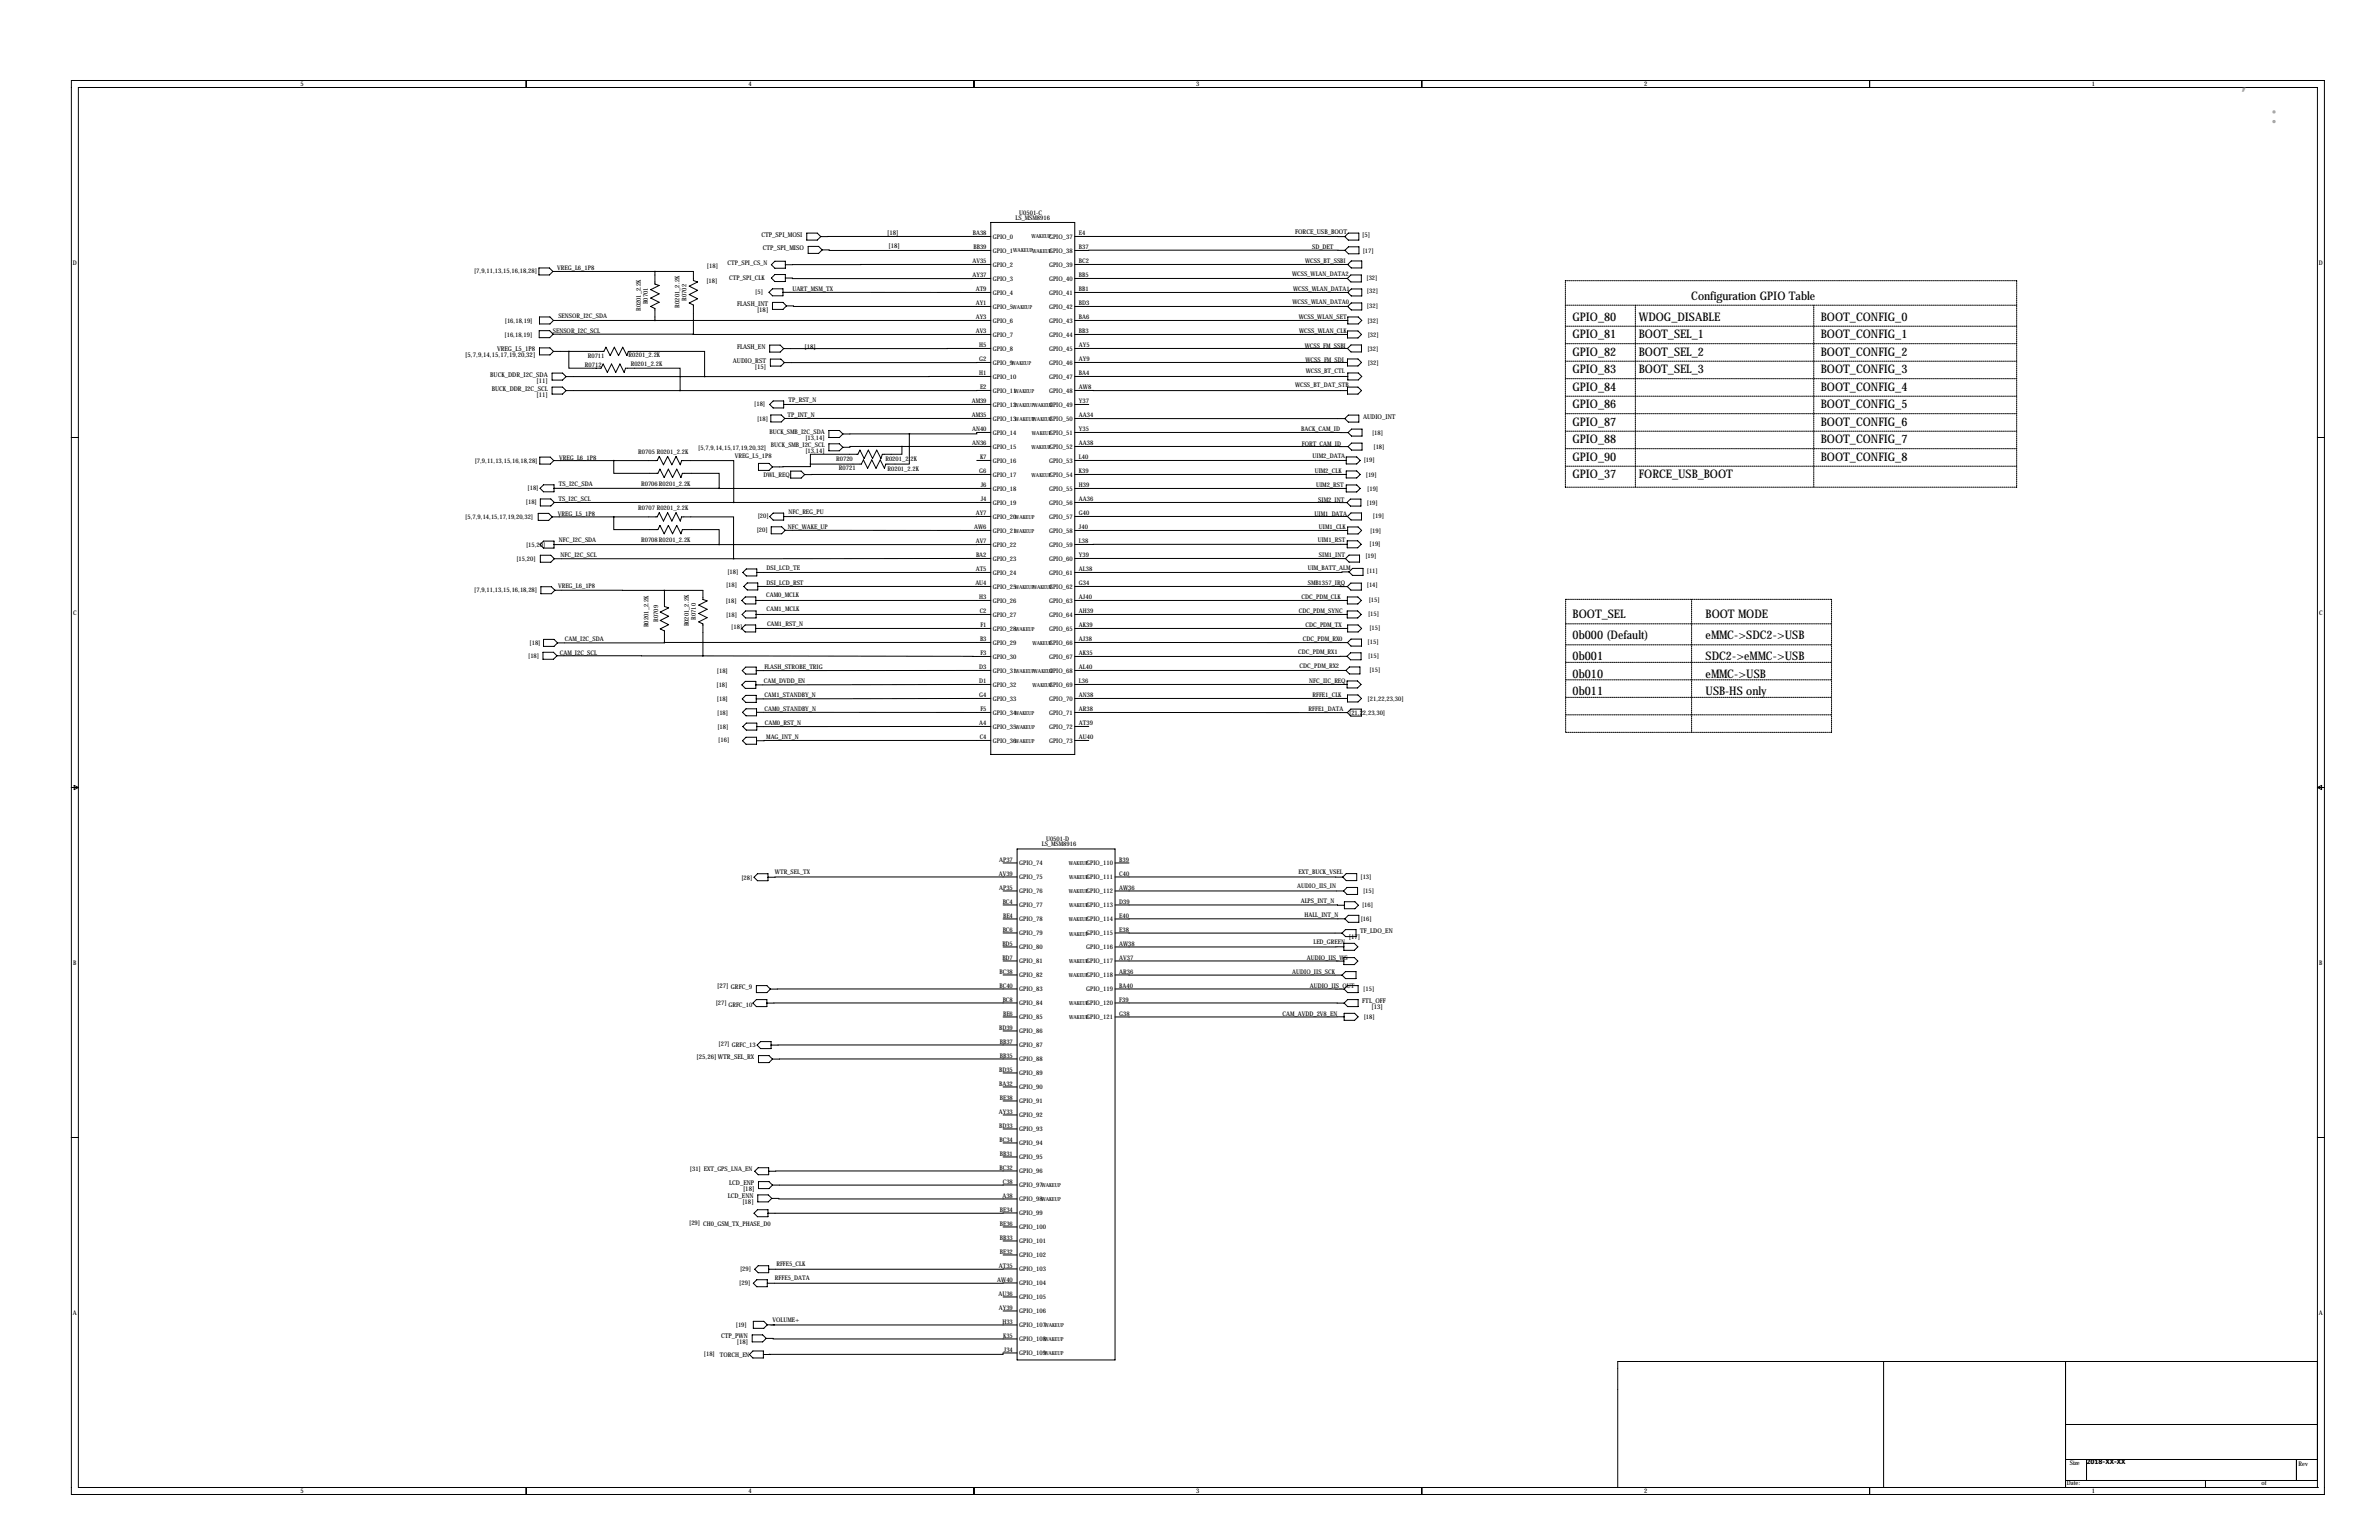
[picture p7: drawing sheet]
<svg xmlns="http://www.w3.org/2000/svg" width="864mm" height="559mm" viewBox="0 0 864 559" stroke-linecap="round" stroke-linejoin="round" font-family="sans-serif">
<defs><g id="words">
<g font-size="7.3" fill="#666">
<text x="813.4" y="32.7">，</text>
<text x="823.7" y="44.7">：</text>
</g>
<g font-size="4.3">
<text x="614" y="108.7">Configuration GPIO Table</text>
<text x="570.8" y="116.3">GPIO_80</text>
<text x="594.9" y="116.3">WDOG_DISABLE</text>
<text x="661" y="116.3">BOOT_CONFIG_0</text>
<text x="570.8" y="122.7">GPIO_81</text>
<text x="594.9" y="122.7">BOOT_SEL_1</text>
<text x="661" y="122.7">BOOT_CONFIG_1</text>
<text x="570.8" y="129">GPIO_82</text>
<text x="594.9" y="129">BOOT_SEL_2</text>
<text x="661" y="129">BOOT_CONFIG_2</text>
<text x="570.8" y="135.4">GPIO_83</text>
<text x="594.9" y="135.4">BOOT_SEL_3</text>
<text x="661" y="135.4">BOOT_CONFIG_3</text>
<text x="570.8" y="141.7">GPIO_84</text>
<text x="661" y="141.7">BOOT_CONFIG_4</text>
<text x="570.8" y="148.1">GPIO_86</text>
<text x="661" y="148.1">BOOT_CONFIG_5</text>
<text x="570.8" y="154.4">GPIO_87</text>
<text x="661" y="154.4">BOOT_CONFIG_6</text>
<text x="570.8" y="160.8">GPIO_88</text>
<text x="661" y="160.8">BOOT_CONFIG_7</text>
<text x="570.8" y="167.1">GPIO_90</text>
<text x="661" y="167.1">BOOT_CONFIG_8</text>
<text x="570.8" y="173.5">GPIO_37</text>
<text x="594.9" y="173.5">FORCE_USB_BOOT</text>
<text x="570.9" y="224.3">BOOT_SEL</text>
<text x="619.2" y="224.3">BOOT MODE</text>
<text x="570.9" y="232">0b000 (Default)</text>
<text x="619.2" y="232">eMMC-&gt;SDC2-&gt;USB</text>
<text x="570.9" y="239.6">0b001</text>
<text x="619.2" y="239.6">SDC2-&gt;eMMC-&gt;USB</text>
<text x="570.9" y="245.9">0b010</text>
<text x="619.2" y="245.9">eMMC-&gt;USB</text>
<text x="570.9" y="252.3">0b011</text>
<text x="619.2" y="252.3">USB-HS only</text>
</g>
<g font-size="2.4">
<text x="276.4" y="85.9">CTP_SPI_MOSI</text>
<text x="322.1" y="85.2">[18]</text>
<text x="470.2" y="84.8">FORCE_USB_BOOT</text>
<text x="494.5" y="86">[5]</text>
<text x="276.9" y="90.7">CTP_SPI_MISO</text>
<text x="322.6" y="90.1">[18]</text>
<text x="267.6" y="111">FLASH_INT</text>
<text x="274.8" y="113.2">[18]</text>
<text x="168.9" y="129.7">[5,7,9,14,15,17,19,20,32]</text>
<text x="180.5" y="127.5">VREG_L5_1P8</text>
<text x="266" y="131.6">AUDIO_RST</text>
<text x="267.6" y="126.5">FLASH_EN</text>
<text x="292.1" y="126.6">[18]</text>
<text x="178" y="136.7">BUCK_DDR_I2C_SDA</text>
<text x="274.1" y="133.7">[15]</text>
<text x="178.5" y="141.7">BUCK_DDR_I2C_SCL</text>
<text x="194.8" y="138.8">[11]</text>
<text x="194.8" y="143.9">[11]</text>
<text x="494.8" y="151.9">AUDIO_INT</text>
<text x="489.7" y="340.8">[17]</text>
<text x="493.8" y="338.6">TF_LDO_EN</text>
<text x="260.3" y="358.5">[27] GRFC_9</text>
<text x="494.5" y="364">FTL_OFF</text>
<text x="497.9" y="366">[13]</text>
<text x="252.9" y="384.2">[25,26] WTR_SEL_RX</text>
<text x="264.7" y="430">LCD_ENP</text>
<text x="264.2" y="434.8">LCD_ENN</text>
<text x="269.5" y="437">[18]</text>
<text x="269.7" y="432.2">[18]</text>
<text x="261.7" y="485.6">CTP_PWN</text>
<text x="267.4" y="487.8">[18]</text>
</g>
<g font-size="2.3">
<text x="109.1" y="31.3">5</text>
<text x="271.7" y="31.3">4</text>
<text x="434.3" y="31.3">3</text>
<text x="596.8" y="31.3">2</text>
<text x="759.4" y="31.3">1</text>
<text x="370" y="77.9">U0501-C</text>
<text x="368.6" y="79.8">LS_MSM8916</text>
<text x="353.1" y="85.3">BA38</text>
<text x="360.4" y="86.6">GPIO_0</text>
<text x="380.8" y="86.6">GPIO_37</text>
<text x="391.7" y="85.3">E4</text>
<text x="353" y="95.5">AV35</text>
<text x="353.4" y="90.4">BB39</text>
<text x="360.4" y="91.7">GPIO_1</text>
<text x="380.8" y="91.7">GPIO_38</text>
<text x="391.7" y="90.4">B37</text>
<text x="391.7" y="95.5">BC2</text>
<text x="473.8" y="95.5">WCSS_BT_SSBI</text>
<text x="476.3" y="90.3">SD_DET</text>
<text x="494.7" y="91.7">[17]</text>
<text x="26.5" y="96.1">D</text>
<text x="172.1" y="99.2">[7,9,11,13,15,16,18,28]</text>
<text x="202.3" y="98.1">VREG_L6_1P8</text>
<text x="256.6" y="97.2">[18]</text>
<text x="264.1" y="96.3">CTP_SPI_CS_N</text>
<text x="264.7" y="101.6">CTP_SPI_CLK</text>
<text x="353" y="100.5">AY37</text>
<text x="360.4" y="101.8">GPIO_3</text>
<text x="360.4" y="96.8">GPIO_2</text>
<text x="380.8" y="96.8">GPIO_39</text>
<text x="380.8" y="101.8">GPIO_40</text>
<text x="391.7" y="100.5">BB5</text>
<text x="469" y="100.3">WCSS_WLAN_DATA2</text>
<text x="496.1" y="101.6">[32]</text>
<text x="841.8" y="96.1">D</text>
<text x="256.4" y="102.8">[18]</text>
<text x="274.2" y="106.8">[5]</text>
<text x="287.6" y="105.4">UART_MSM_TX</text>
<text x="354.2" y="105.6">AT9</text>
<text x="360.4" y="106.9">GPIO_4</text>
<text x="380.8" y="106.9">GPIO_41</text>
<text x="391.7" y="105.6">BB1</text>
<text x="469.4" y="105.6">WCSS_WLAN_DATA1</text>
<text x="496.2" y="106.5">[32]</text>
<text x="232.7" y="112.9" transform="rotate(-90 232.7 112.9)">R0201_2.2K</text>
<text x="235.2" y="110.4" transform="rotate(-90 235.2 110.4)">R0701</text>
<text x="246.6" y="111.6" transform="rotate(-90 246.6 111.6)">R0201_2.2K</text>
<text x="249.2" y="109.2" transform="rotate(-90 249.2 109.2)">R0702</text>
<text x="354.2" y="110.7">AY1</text>
<text x="360.4" y="112">GPIO_5</text>
<text x="380.8" y="112">GPIO_42</text>
<text x="391.7" y="110.7">BD3</text>
<text x="469.2" y="110.4">WCSS_WLAN_DATA0</text>
<text x="496.2" y="111.8">[32]</text>
<text x="183.3" y="117.1">[16,18,19]</text>
<text x="202.7" y="115.5">SENSOR_I2C_SDA</text>
<text x="354.2" y="115.8">AY3</text>
<text x="360.4" y="117.1">GPIO_6</text>
<text x="380.8" y="117.1">GPIO_43</text>
<text x="391.7" y="115.8">BA6</text>
<text x="471.5" y="115.8">WCSS_WLAN_SET</text>
<text x="496.4" y="117.1">[32]</text>
<text x="183.2" y="122.1">[16,18,19]</text>
<text x="200.7" y="121">SENSOR_I2C_SCL</text>
<text x="354.2" y="120.9">AV3</text>
<text x="355.5" y="125.9">H5</text>
<text x="360.4" y="122.2">GPIO_7</text>
<text x="380.8" y="122.2">GPIO_44</text>
<text x="391.7" y="120.9">BB3</text>
<text x="391.7" y="125.9">AY5</text>
<text x="471.6" y="120.9">WCSS_WLAN_CLK</text>
<text x="496.5" y="122.2">[32]</text>
<text x="213.4" y="130">R0711</text>
<text x="228.2" y="129.5">R0201_2.2K</text>
<text x="355.5" y="131">G2</text>
<text x="360.4" y="127.2">GPIO_8</text>
<text x="380.8" y="127.2">GPIO_45</text>
<text x="391.7" y="131">AY9</text>
<text x="473.7" y="126.2">WCSS_FM_SSBI</text>
<text x="473.9" y="131.5">WCSS_FM_SDI</text>
<text x="496.4" y="127.5">[32]</text>
<text x="212.4" y="133.1">R0712</text>
<text x="229" y="132.8">R0201_2.2K</text>
<text x="355.5" y="136.1">H1</text>
<text x="360.4" y="132.3">GPIO_9</text>
<text x="360.4" y="137.4">GPIO_10</text>
<text x="380.8" y="132.3">GPIO_46</text>
<text x="380.8" y="137.4">GPIO_47</text>
<text x="391.7" y="136.1">BA4</text>
<text x="474" y="135.3">WCSS_BT_CTL</text>
<text x="496.5" y="132.4">[32]</text>
<text x="355.8" y="141.2">E2</text>
<text x="360.4" y="142.5">GPIO_11</text>
<text x="380.8" y="142.5">GPIO_48</text>
<text x="391.7" y="141.2">AW8</text>
<text x="470.1" y="140.5">WCSS_BT_DAT_STB</text>
<text x="273.8" y="147.3">[18]</text>
<text x="286.3" y="145.7">TP_RST_N</text>
<text x="352.7" y="146.3">AM39</text>
<text x="360.4" y="147.6">GPIO_12</text>
<text x="380.8" y="147.6">GPIO_49</text>
<text x="391.7" y="146.3">Y37</text>
<text x="274.8" y="152.7">[18]</text>
<text x="285.9" y="151.4">TP_INT_N</text>
<text x="352.7" y="151.3">AM35</text>
<text x="360.4" y="152.6">GPIO_13</text>
<text x="380.8" y="152.6">GPIO_50</text>
<text x="391.7" y="151.3">AA34</text>
<text x="279.3" y="157.5">BUCK_SMB_I2C_SDA</text>
<text x="292.4" y="159.6">[13,14]</text>
<text x="352.9" y="156.4">AN40</text>
<text x="352.9" y="161.5">AN36</text>
<text x="360.4" y="157.7">GPIO_14</text>
<text x="380.8" y="157.7">GPIO_51</text>
<text x="391.7" y="156.4">Y35</text>
<text x="391.7" y="161.5">AA38</text>
<text x="472.3" y="156.5">BACK_CAM_ID</text>
<text x="472.6" y="161.8">FORT_CAM_ID</text>
<text x="498.1" y="157.8">[18]</text>
<text x="203" y="166.9">VREG_L6_1P8</text>
<text x="231.7" y="164.6">R0705 R0201_2.2K</text>
<text x="253.5" y="163.4">[5,7,9,14,15,17,19,20,32]</text>
<text x="266.7" y="166.4">VREG_L5_1P8</text>
<text x="279.9" y="162.3">BUCK_SMB_I2C_SCL</text>
<text x="292.4" y="164.4">[13,14]</text>
<text x="303.5" y="167.1">R0720</text>
<text x="321.4" y="167.1">R0201_2.2K</text>
<text x="355.8" y="166.6">K7</text>
<text x="360.4" y="162.8">GPIO_15</text>
<text x="360.4" y="167.9">GPIO_16</text>
<text x="380.8" y="162.8">GPIO_52</text>
<text x="380.8" y="167.9">GPIO_53</text>
<text x="391.7" y="166.6">L40</text>
<text x="476.5" y="166.3">UIM2_DATA</text>
<text x="495" y="167.7">[19]</text>
<text x="498.6" y="162.9">[18]</text>
<text x="172.3" y="168">[7,9,11,13,15,16,18,28]</text>
<text x="277.1" y="173">DWL_REQ</text>
<text x="304.6" y="170.7">R0721</text>
<text x="322.2" y="170.9">R0201_2.2K</text>
<text x="355.5" y="171.7">G6</text>
<text x="360.4" y="173">GPIO_17</text>
<text x="380.8" y="173">GPIO_54</text>
<text x="391.7" y="171.7">K39</text>
<text x="477.3" y="171.7">UIM2_CLK</text>
<text x="495.8" y="173">[19]</text>
<text x="191.5" y="177.8">[18]</text>
<text x="202.9" y="176.2">TS_I2C_SDA</text>
<text x="232.7" y="176.4">R0706R0201_2.2K</text>
<text x="356" y="176.7">J6</text>
<text x="360.4" y="178">GPIO_18</text>
<text x="380.8" y="178">GPIO_55</text>
<text x="391.7" y="176.7">H39</text>
<text x="477.8" y="176.7">UIM2_RST</text>
<text x="496.3" y="178.1">[19]</text>
<text x="190.9" y="183">[18]</text>
<text x="202.7" y="181.7">TS_I2C_SCL</text>
<text x="231.7" y="185">R0707R0201_2.2K</text>
<text x="356" y="181.8">J4</text>
<text x="360.4" y="183.1">GPIO_19</text>
<text x="380.8" y="183.1">GPIO_56</text>
<text x="391.7" y="181.8">AA36</text>
<text x="478.5" y="182.1">SIM2_INT</text>
<text x="496.2" y="183.2">[19]</text>
<text x="168.9" y="188.4">[5,7,9,14,15,17,19,20,32]</text>
<text x="202.6" y="187.1">VREG_L5_1P8</text>
<text x="275.1" y="187.9">[20]</text>
<text x="286" y="191.8">NFC_WAKE_UP</text>
<text x="286.3" y="186.4">NFC_REG_PU</text>
<text x="353.7" y="192">AW6</text>
<text x="354.2" y="186.9">AY7</text>
<text x="360.4" y="188.2">GPIO_20</text>
<text x="380.8" y="188.2">GPIO_57</text>
<text x="391.7" y="186.9">G40</text>
<text x="391.7" y="192">J40</text>
<text x="477.2" y="187.1">UIM1_DATA</text>
<text x="478.8" y="192">UIM1_CLK</text>
<text x="498.4" y="188">[19]</text>
<text x="202.9" y="196.6">NFC_I2C_SDA</text>
<text x="232.7" y="196.8">R0708R0201_2.2K</text>
<text x="274.7" y="192.9">[20]</text>
<text x="354.2" y="197.1">AV7</text>
<text x="360.4" y="193.3">GPIO_21</text>
<text x="380.8" y="193.3">GPIO_58</text>
<text x="391.7" y="197.1">L38</text>
<text x="478.4" y="196.7">UIM1_RST</text>
<text x="497.3" y="193.3">[19]</text>
<text x="187.5" y="203.4">[15,20]</text>
<text x="191" y="198.6">[15,20]</text>
<text x="203.5" y="202.1">NFC_I2C_SCL</text>
<text x="354.3" y="202.1">BA2</text>
<text x="360.4" y="198.4">GPIO_22</text>
<text x="360.4" y="203.4">GPIO_23</text>
<text x="380.8" y="198.4">GPIO_59</text>
<text x="380.8" y="203.4">GPIO_60</text>
<text x="391.7" y="202.1">Y39</text>
<text x="478.8" y="202.2">SIM1_INT</text>
<text x="495.7" y="202.5">[19]</text>
<text x="497.2" y="198.1">[19]</text>
<text x="264.1" y="208.3">[18]</text>
<text x="278.3" y="207">DSI_LCD_TE</text>
<text x="354.2" y="207.2">AT5</text>
<text x="360.4" y="208.5">GPIO_24</text>
<text x="380.8" y="208.5">GPIO_61</text>
<text x="391.7" y="207.2">AL38</text>
<text x="474.7" y="207">UIM_BATT_ALM</text>
<text x="496.2" y="207.9">[11]</text>
<text x="172.2" y="215">[7,9,11,13,15,16,18,28]</text>
<text x="202.6" y="213.4">VREG_L6_1P8</text>
<text x="263.6" y="212.9">[18]</text>
<text x="278.3" y="212.3">DSI_LCD_RST</text>
<text x="354.1" y="212.3">AU4</text>
<text x="360.4" y="213.6">GPIO_25</text>
<text x="380.8" y="213.6">GPIO_62</text>
<text x="391.7" y="212.3">G34</text>
<text x="474.7" y="212.1">SMB1357_IRQ</text>
<text x="496.2" y="212.9">[14]</text>
<text x="263.4" y="218.7">[18]</text>
<text x="278.2" y="216.6">CAM0_MCLK</text>
<text x="278.3" y="221.7">CAM1_MCLK</text>
<text x="355.5" y="217.4">H3</text>
<text x="360.4" y="218.7">GPIO_26</text>
<text x="380.8" y="218.7">GPIO_63</text>
<text x="391.7" y="217.4">AJ40</text>
<text x="472.5" y="217.5">CDC_PDM_CLK</text>
<text x="496.9" y="218.6">[15]</text>
<text x="26.5" y="223.1">C</text>
<text x="235.4" y="227.6" transform="rotate(-90 235.4 227.6)">R0201_2.2K</text>
<text x="238.9" y="225.6" transform="rotate(-90 238.9 225.6)">R0709</text>
<text x="250.1" y="227.3" transform="rotate(-90 250.1 227.3)">R0201_2.2K</text>
<text x="252.6" y="224.9" transform="rotate(-90 252.6 224.9)">R0710</text>
<text x="263.6" y="223.8">[18]</text>
<text x="278.4" y="227.1">CAM1_RST_N</text>
<text x="355.6" y="222.5">C2</text>
<text x="355.9" y="227.5">F1</text>
<text x="360.4" y="223.8">GPIO_27</text>
<text x="380.8" y="223.8">GPIO_64</text>
<text x="391.7" y="222.5">AH39</text>
<text x="391.7" y="227.5">AK39</text>
<text x="471.5" y="222.5">CDC_PDM_SYNC</text>
<text x="473.9" y="227.5">CDC_PDM_TX</text>
<text x="496.6" y="223.7">[15]</text>
<text x="841.9" y="223.1">C</text>
<text x="205.1" y="232.7">CAM_I2C_SDA</text>
<text x="265.5" y="228.2">[18]</text>
<text x="355.8" y="232.6">B3</text>
<text x="360.4" y="228.8">GPIO_28</text>
<text x="360.4" y="233.9">GPIO_29</text>
<text x="380.8" y="228.8">GPIO_65</text>
<text x="380.8" y="233.9">GPIO_66</text>
<text x="391.7" y="232.6">AJ38</text>
<text x="473" y="232.8">CDC_PDM_RX0</text>
<text x="496.5" y="233.6">[15]</text>
<text x="497.1" y="228.7">[15]</text>
<text x="191.7" y="238.6">[18]</text>
<text x="192.2" y="234.1">[18]</text>
<text x="203.2" y="237.5">CAM_I2C_SCL</text>
<text x="355.9" y="237.7">F3</text>
<text x="360.4" y="239">GPIO_30</text>
<text x="380.8" y="239">GPIO_67</text>
<text x="391.7" y="237.7">AK35</text>
<text x="471.3" y="237.4">CDC_PDM_RX1</text>
<text x="496.6" y="238.8">[15]</text>
<text x="260.2" y="244.2">[18]</text>
<text x="277.5" y="242.7">FLASH_STROBE_TRIG</text>
<text x="355.5" y="242.8">D3</text>
<text x="360.4" y="244.1">GPIO_31</text>
<text x="380.8" y="244.1">GPIO_68</text>
<text x="391.7" y="242.8">AL40</text>
<text x="471.8" y="242.5">CDC_PDM_RX2</text>
<text x="497.1" y="244">[15]</text>
<text x="260.1" y="249.4">[18]</text>
<text x="277.3" y="247.9">CAM_DVDD_EN</text>
<text x="355.5" y="247.9">D1</text>
<text x="360.4" y="249.2">GPIO_32</text>
<text x="380.8" y="249.2">GPIO_69</text>
<text x="391.7" y="247.9">L36</text>
<text x="475.3" y="248">NFC_IIC_REQ</text>
<text x="260.2" y="254.5">[18]</text>
<text x="277.5" y="253">CAM1_STANDBY_N</text>
<text x="277.6" y="257.9">CAM0_STANDBY_N</text>
<text x="355.5" y="252.9">G4</text>
<text x="360.4" y="254.2">GPIO_33</text>
<text x="380.8" y="254.2">GPIO_70</text>
<text x="391.7" y="252.9">AN38</text>
<text x="475" y="258">RFFE1_DATA</text>
<text x="476.5" y="253">RFFE1_CLK</text>
<text x="496.5" y="254.3">[21,22,23,30]</text>
<text x="260.4" y="259.4">[18]</text>
<text x="277.7" y="263">CAM0_RST_N</text>
<text x="355.5" y="263.1">A4</text>
<text x="355.9" y="258">F5</text>
<text x="360.4" y="259.3">GPIO_34</text>
<text x="380.8" y="259.3">GPIO_71</text>
<text x="391.7" y="258">AR38</text>
<text x="391.7" y="263.1">AT39</text>
<text x="489.8" y="259.4">[21,22,23,30]</text>
<text x="260.5" y="264.6">[18]</text>
<text x="260.8" y="269.3">[16]</text>
<text x="278.2" y="268.3">MAG_INT_N</text>
<text x="355.6" y="268.2">C4</text>
<text x="360.4" y="269.5">GPIO_36</text>
<text x="360.4" y="264.4">GPIO_35</text>
<text x="380.8" y="264.4">GPIO_72</text>
<text x="380.8" y="269.5">GPIO_73</text>
<text x="391.7" y="268.2">AU40</text>
<text x="379.7" y="305.3">U0501-D</text>
<text x="378.2" y="307.1">LS_MSM8916</text>
<text x="281.3" y="317">WTR_SEL_TX</text>
<text x="362.6" y="317.7">AV39</text>
<text x="362.7" y="312.6">AP37</text>
<text x="370" y="313.9">GPIO_74</text>
<text x="394.3" y="313.9">GPIO_110</text>
<text x="406.3" y="317.7">C40</text>
<text x="406.3" y="312.6">B39</text>
<text x="471.4" y="317.2">EXT_BUCK_VSEL</text>
<text x="269.1" y="319.2">[28]</text>
<text x="362.7" y="322.8">AP35</text>
<text x="370" y="319">GPIO_75</text>
<text x="394.3" y="319">GPIO_111</text>
<text x="406.3" y="322.8">AW36</text>
<text x="470.9" y="322.2">AUDIO_IIS_IN</text>
<text x="493.9" y="319.1">[13]</text>
<text x="494.8" y="324">[15]</text>
<text x="364" y="327.9">BC4</text>
<text x="370" y="324.1">GPIO_76</text>
<text x="370" y="329.2">GPIO_77</text>
<text x="394.3" y="329.2">GPIO_113</text>
<text x="394.3" y="324.1">GPIO_112</text>
<text x="406.3" y="327.9">D39</text>
<text x="472.2" y="327.7">ALPS_INT_N</text>
<text x="494.4" y="329.1">[16]</text>
<text x="364.1" y="332.9">BE4</text>
<text x="370" y="334.3">GPIO_78</text>
<text x="394.3" y="334.3">GPIO_114</text>
<text x="406.3" y="332.9">E40</text>
<text x="473.5" y="332.7">HALL_INT_N</text>
<text x="494" y="334">[16]</text>
<text x="364" y="338">BC6</text>
<text x="370" y="339.3">GPIO_79</text>
<text x="394.3" y="339.3">GPIO_115</text>
<text x="406.3" y="338">E38</text>
<text x="363.9" y="343.1">BD5</text>
<text x="370" y="344.4">GPIO_80</text>
<text x="394.3" y="344.4">GPIO_116</text>
<text x="406.3" y="343.1">AW38</text>
<text x="476.8" y="342.7">LED_GREEN</text>
<text x="26.6" y="350.1">B</text>
<text x="362.8" y="353.3">BC38</text>
<text x="363.9" y="348.2">BD7</text>
<text x="370" y="349.5">GPIO_81</text>
<text x="394.3" y="349.5">GPIO_117</text>
<text x="406.3" y="353.3">AR36</text>
<text x="406.3" y="348.2">AV37</text>
<text x="469.1" y="353.3">AUDIO_IIS_SCK</text>
<text x="474.4" y="348.2">AUDIO_IIS_WS</text>
<text x="841.9" y="350.1">B</text>
<text x="362.8" y="358.3">BC40</text>
<text x="370" y="359.7">GPIO_83</text>
<text x="370" y="354.6">GPIO_82</text>
<text x="394.3" y="359.7">GPIO_119</text>
<text x="394.3" y="354.6">GPIO_118</text>
<text x="406.3" y="358.3">BA40</text>
<text x="475.5" y="358.4">AUDIO_IIS_OUT</text>
<text x="494.9" y="359.8">[15]</text>
<text x="259.8" y="364.8">[27] GRFC_10</text>
<text x="364" y="363.4">BC8</text>
<text x="370" y="364.7">GPIO_84</text>
<text x="394.3" y="364.7">GPIO_120</text>
<text x="406.3" y="363.4">F39</text>
<text x="364.1" y="368.5">BE6</text>
<text x="370" y="369.8">GPIO_85</text>
<text x="394.3" y="369.8">GPIO_121</text>
<text x="406.3" y="368.5">G38</text>
<text x="465.6" y="368.6">CAM_AVDD_2V8_EN</text>
<text x="495" y="369.7">[18]</text>
<text x="362.7" y="373.6">BD39</text>
<text x="370" y="374.9">GPIO_86</text>
<text x="260.9" y="379.6">[27] GRFC_13</text>
<text x="362.9" y="383.7">BB35</text>
<text x="362.9" y="378.7">BB37</text>
<text x="370" y="380">GPIO_87</text>
<text x="362.7" y="388.8">BD35</text>
<text x="370" y="385.1">GPIO_88</text>
<text x="362.7" y="393.9">BA32</text>
<text x="370" y="395.2">GPIO_90</text>
<text x="370" y="390.1">GPIO_89</text>
<text x="362.9" y="399">BE38</text>
<text x="370" y="400.3">GPIO_91</text>
<text x="362.6" y="404.1">AY33</text>
<text x="370" y="405.4">GPIO_92</text>
<text x="362.7" y="409.1">BD33</text>
<text x="370" y="410.5">GPIO_93</text>
<text x="362.8" y="414.2">BC34</text>
<text x="362.9" y="419.3">BB31</text>
<text x="370" y="415.5">GPIO_94</text>
<text x="250.4" y="424.8">[31] EXT_GPS_LNA_EN</text>
<text x="362.8" y="424.4">BC32</text>
<text x="370" y="425.7">GPIO_96</text>
<text x="370" y="420.6">GPIO_95</text>
<text x="364" y="429.5">C38</text>
<text x="370" y="430.8">GPIO_97</text>
<text x="363.9" y="434.5">A38</text>
<text x="370" y="435.9">GPIO_98</text>
<text x="362.9" y="439.6">BE34</text>
<text x="370" y="440.9">GPIO_99</text>
<text x="250.2" y="444.6">[29] CH0_GSM_TX_PHASE_D0</text>
<text x="362.9" y="449.8">BB33</text>
<text x="362.9" y="444.7">BE36</text>
<text x="370" y="446">GPIO_100</text>
<text x="362.9" y="454.9">BE32</text>
<text x="370" y="451.1">GPIO_101</text>
<text x="268.6" y="461.1">[29]</text>
<text x="281.8" y="459.5">RFFE5_CLK</text>
<text x="362.6" y="459.9">AT35</text>
<text x="370" y="461.3">GPIO_103</text>
<text x="370" y="456.2">GPIO_102</text>
<text x="268.4" y="466.2">[29]</text>
<text x="281.3" y="464.4">RFFE5_DATA</text>
<text x="362" y="465">AW40</text>
<text x="370" y="466.3">GPIO_104</text>
<text x="362.4" y="470.1">AU36</text>
<text x="370" y="471.4">GPIO_105</text>
<text x="26.5" y="477.1">A</text>
<text x="280.5" y="479.8">VOLUME+</text>
<text x="362.6" y="475.2">AY39</text>
<text x="370" y="476.5">GPIO_106</text>
<text x="841.8" y="477.1">A</text>
<text x="267.1" y="481.6">[19]</text>
<text x="363.9" y="480.3">H33</text>
<text x="364.1" y="485.3">K35</text>
<text x="370" y="481.6">GPIO_107</text>
<text x="364.4" y="490.4">J34</text>
<text x="370" y="491.7">GPIO_109</text>
<text x="370" y="486.7">GPIO_108</text>
<text x="255.5" y="492.1">[18]</text>
<text x="261.3" y="492.5">TORCH_EN</text>
<text x="751.3" y="531.6">Size</text>
<text x="757.4" y="531.4">2018-XX-XX</text>
<text x="834.4" y="531.9">Rev</text>
<text x="750.3" y="539">Date:</text>
<text x="820.9" y="539">of</text>
<text x="109.1" y="541.8">5</text>
<text x="271.7" y="541.8">4</text>
<text x="434.3" y="541.8">3</text>
<text x="596.8" y="541.8">2</text>
<text x="759.4" y="541.8">1</text>
</g>
<g font-size="2">
<text x="374.4" y="86.5">WAKEUP</text>
<text x="367.8" y="91.6">WAKEUPWAKEUP</text>
<text x="367.6" y="112.1">WAKEUP</text>
<text x="367.2" y="132.4">WAKEUP</text>
<text x="368.3" y="142.5">WAKEUP</text>
<text x="368.3" y="147.7">WAKEUPWAKEUP</text>
<text x="368.5" y="152.7">WAKEUP</text>
<text x="374.9" y="152.7">WAKEUP</text>
<text x="374.6" y="157.7">WAKEUP</text>
<text x="374.4" y="162.9">WAKEUP</text>
<text x="374.5" y="173">WAKEUP</text>
<text x="368.5" y="188.2">WAKEUP</text>
<text x="368.4" y="193.2">WAKEUP</text>
<text x="368.4" y="213.7">WAKEUPWAKEUP</text>
<text x="368.5" y="229">WAKEUP</text>
<text x="374.8" y="234.1">WAKEUP</text>
<text x="368.5" y="244.1">WAKEUPWAKEUP</text>
<text x="374.9" y="249.2">WAKEUP</text>
<text x="368.4" y="259.3">WAKEUP</text>
<text x="368.5" y="269.6">WAKEUP</text>
<text x="368.6" y="264.6">WAKEUP</text>
<text x="388" y="313.9">WAKEUP</text>
<text x="388.1" y="319">WAKEUP</text>
<text x="388" y="324.2">WAKEUP</text>
<text x="388.1" y="329.3">WAKEUP</text>
<text x="388" y="334.3">WAKEUP</text>
<text x="388.1" y="339.5">WAKEUP</text>
<text x="388.1" y="349.6">WAKEUP</text>
<text x="388" y="354.6">WAKEUP</text>
<text x="388.1" y="364.7">WAKEUP</text>
<text x="388.1" y="369.8">WAKEUP</text>
<text x="378.1" y="430.7">WAKEUP</text>
<text x="378.1" y="435.9">WAKEUP</text>
<text x="379.1" y="481.7">WAKEUP</text>
<text x="379" y="486.6">WAKEUP</text>
<text x="379" y="491.8">WAKEUP</text>
</g>
</g></defs>
<g fill="none" stroke="#000" stroke-width=".36">
<path d="M25.9 29.2h817.9v513.1h-817.9zM28.4 31.8h812.8v508h-812.8zM191 29.2v2.6M353.6 29.2v2.6M516.1 29.2v2.6M678.7 29.2v2.6M195.6 97.2h3.8l1.3 1.3-1.3 1.3h-3.8zM200.7 98.5h51v3.3l1.5 .5-3 1.5 3 1.6-3 1.5 3 1.5-3 1.5 1.5 .8v10.6M237.7 98.5v4.6l1.6 .5-3.1 1.5 3.1 1.5-3.1 1.6 3.1 1.5-3.1 1.5 1.5 .8v4.3M281.3 94.8h3.8v2.5h-3.8l-1.3-1.2zM292.9 84.6h3.8l1.2 1.3-1.2 1.2h-3.8zM293.4 89.4h3.8l1.2 1.3-1.2 1.2h-3.8z"/>
<path d="M298.4 90.7h2.6v.2h58.7M359.7 96l-74.6 .1M359.7 85.8l-61.8 .1M359.7 80.7h30.4v193.1h-30.4zM390.1 85.8l98.1 .1M390.1 96h99.2M488.2 85.9l1.3-1.3h3.8v2.5h-3.8zM488.2 90.8l-98.1 .1M489.3 96l1.2-1.3h3.8v2.5h-3.8zM489.5 89.6h3.8v2.5h-3.8l-1.3-1.3zM490.4 99.8h3.8v2.5h-3.8l-1.3-1.3zM195.7 120h3.8l1.3 1.3-1.3 1.2h-3.8z"/>
<path d="M195.8 115h3.8l1.3 1.3-1.3 1.3h-3.8zM200.9 116.3h158.8M280 100.9l1.3-1.3h3.8v2.6h-3.8zM280.4 104.8h3.8v2.5h-3.8l-1.3-1.2zM280.4 109.7h3.8l1.3 1.3-1.3 1.3h-3.8zM284.2 106.1h75.5M285.1 100.9h2.5v.2l72.1-.1M285.5 111h2.5v.2h71.7M390.1 101h99M390.1 106.1h99.2M390.1 111.2h99.2M390.1 116.3h99.2"/>
<path d="M489.3 115h3.8l1.2 1.3-1.2 1.3h-3.8zM489.3 106.1l1.2-1.2h3.8v2.5h-3.8zM489.3 111.2l1.2-1.3h3.8v2.6h-3.8zM195.8 126.2h3.8l1.3 1.3-1.3 1.3h-3.8zM200.4 135.4h3.8l1.3 1.3-1.3 1.2h-3.8zM200.8 121.3h50.9M200.9 127.5h18.3l.8-1.5 1.5 3 1.5-3 1.5 3 1.6-3 1.5 3 .5-1.5h27.7v9.2M205.5 136.7h50.3M206.5 127.5v6.1h11.7l.7-1.5 1.6 3 1.5-3 1.5 3 1.5-3 1.6 3 .5-1.5h19.8v8.1M251.7 121.3l108 .1M279.4 125.2h3.8l1.3 1.3-1.3 1.3h-3.8zM279.7 130.3h3.8l1.2 1.3-1.2 1.2h-3.8z"/>
<path d="M359.7 136.6l-103.9 .1M359.7 126.4l-75.2 .1M359.7 131.5l-75 .1M390.1 121.4h99.1M390.1 126.4h99.1M390.1 131.5h99.1M390.1 136.6h99.2M489.2 130.3h3.8l1.2 1.2-1.2 1.3h-3.8zM489.2 120.1h3.8l1.2 1.3-1.2 1.2h-3.8zM489.3 135.3h3.8l1.2 1.3-1.2 1.3h-3.8zM490.4 125.2h3.8v2.5h-3.8l-1.2-1.3zM25.9 158.8h2.5"/>
<path d="M200.4 140.5h3.8l1.3 1.2-1.3 1.3h-3.8zM205.5 141.7h41.4M279.8 150.6h3.8l1.3 1.2-1.3 1.3h-3.8zM280.7 145.5h3.8v2.5h-3.8l-1.3-1.2zM284.5 146.8h75.2M284.9 151.8h74.8M300.9 156.2h3.8l1.3 1.3-1.3 1.3h-3.8zM330.1 157.4v11h-8.5l-.5 1.5-1.6-3-1.5 3-1.5-3-1.5 3-1.6-3-.7 1.5h-18.5M330.1 157.4l-24.1 .1M359.7 156.9h-5.1v.5h-24.5M359.7 141.7h-112.8M390.1 141.7h99.1"/>
<path d="M390.1 156.9l99.3 .1M390.1 151.8l98.1 .1M390.1 146.8h5.1M489.2 140.5h3.8l1.2 1.2-1.2 1.3h-3.8zM489.5 150.6h3.8v2.6h-3.8l-1.3-1.3zM490.6 155.7h3.8v2.5h-3.8l-1.2-1.2zM841.2 158.8h2.6M195.9 165.9h3.8l1.3 1.2-1.3 1.3h-3.8zM196 177.2l1.3-1.3h3.8v2.6h-3.8zM201 167.1h37.6l.7-1.5 1.5 3.1 1.6-3.1 1.5 3.1 1.5-3.1 1.5 3.1 .5-1.6h18.9v15.2M201.1 177.2h60M222.8 167.1v4.7h16l.8-1.6 1.5 3.1 1.5-3.1 1.5 3.1 1.6-3.1 1.5 3.1 .5-1.5h13.4v5.4"/>
<path d="M261.1 177.2h98.6M275.3 168.1h3.8l1.3 1.3-1.3 1.3h-3.8zM287 170.9h3.8l1.3 1.3-1.3 1.3h-3.8zM294.2 168.4v.9l-13.8 .1M300.9 161h3.8l1.3 1.3-1.3 1.3h-3.8zM327.4 162h-18.9v.3h-2.5M327.4 162v2.8h-7.1l-.5 1.6-1.5-3.1-1.6 3.1-1.5-3.1-1.5 3.1-1.5-3.1-.8 1.5h-17.2v3.6M327.4 162h32.3M354.6 167.1h5.1M359.7 172.2h-67.6M390.1 162l99.3 .1M390.1 167.1h98.6"/>
<path d="M390.1 172.2h98.6M390.1 177.2h98.6M488.7 165.8h3.8l1.3 1.3-1.3 1.3h-3.8zM488.7 170.9h3.8l1.3 1.3-1.3 1.2h-3.8zM488.7 176h3.8l1.3 1.2-1.3 1.3h-3.8zM489.4 162.1l1.2-1.3h3.8v2.5h-3.8zM195.4 186.3h3.8l1.3 1.3-1.3 1.2h-3.8zM196 197.6l1.3-1.3h3.8v2.6h-3.8zM196.1 181.1h3.8l1.3 1.2-1.3 1.3h-3.8zM200.5 187.6h38.1l.7-1.6 1.5 3.1 1.6-3.1 1.5 3.1 1.5-3.1 1.5 3.1 .5-1.5h18.9v15.1M201.1 197.6h60M201.2 182.3h158.5"/>
<path d="M222.8 187.6v4.6h16l.8-1.5 1.5 3 1.5-3 1.5 3 1.6-3 1.5 3 .5-1.5h13.4v5.4M280 191.2h3.8l1.2 1.2-1.2 1.3h-3.8zM280.7 186.2h3.8v2.5h-3.8l-1.3-1.2zM285 192.4l74.7 .1M359.7 197.6h-98.6M359.7 187.4l-75.2 .1M390.1 182.3l98.8 .1M390.1 187.4h99.1M390.1 192.5h99.1M488.9 182.4l1.3-1.3h3.8v2.5h-3.8zM489.1 197.5l-99 .1M489.1 196.2h3.8l1.2 1.3-1.2 1.3h-3.8z"/>
<path d="M489.2 187.4l1.2-1.3h3.8v2.6h-3.8zM489.2 191.2h3.8l1.3 1.3-1.3 1.3h-3.8zM196.1 201.5h3.8l1.3 1.2-1.3 1.3h-3.8zM196.3 212.9h3.9l1.2 1.3-1.2 1.2h-3.9zM201.2 202.7h65.1M201.4 214.2h39.8M241.2 214.2v5.9l1.5 .5-3 1.5 3 1.5-3 1.5 3 1.6-3 1.5 1.5 .8v4.1M241.2 214.2h14v3.3l1.5 .5-3.1 1.6 3.1 1.5-3.1 1.5 3.1 1.5-3.1 1.6 1.6 .7v11.6M269.6 207.7l1.3-1.2h3.8v2.5h-3.8zM270 212.8l1.3-1.3h3.8v2.6h-3.8zM270.6 216.6h3.8v2.6h-3.8l-1.3-1.3zM274.4 217.9h85.3"/>
<path d="M274.7 207.7h85M275.1 212.8h84.6M359.7 202.6l-93.4 .1M390.1 212.8h97.2l-.7-.2v.3h2.5M390.1 202.6l98.3 .1M390.1 217.9h99M489.1 212.9l1.3-1.3h3.8v2.5h-3.8zM489.1 216.6h3.8l1.3 1.3-1.3 1.3h-3.8zM489.7 207.5h-2.5v.2h-97.1M489.7 201.4h3.8v2.6h-3.8l-1.3-1.3zM491 206.2h3.8v2.6h-3.8l-1.3-1.3zM197.1 236.7h3.8l1.3 1.2-1.3 1.3h-3.8z"/>
<path d="M197.3 232h3.8l1.3 1.3-1.3 1.2h-3.8zM202.2 237.9l53 .1M241.2 233.1l-38.8 .2M241.2 233.1h118.5M255.2 238l104.5 .2M270.5 226.8h3.8v2.5h-3.8l-1.3-1.3zM270.7 221.7h3.8v2.5h-3.8l-1.3-1.2zM274.3 228h85.4M274.5 223h85.2M390.1 233.1l99.1 .1M390.1 223h99M390.1 228h99.1"/>
<path d="M489 238.2h-98.9M489.1 221.7h3.8l1.2 1.3-1.2 1.2h-3.8zM489.2 233.2l1.2-1.3h3.8v2.5h-3.8zM489.2 226.8h3.8l1.3 1.2-1.3 1.3h-3.8zM490.3 236.9h3.8v2.5h-3.8l-1.3-1.2zM269.3 248.5l1.3-1.3h3.8v2.6h-3.8zM269.5 258.5l1.3-1.3h3.8v2.5h-3.8zM270.7 242.1h3.8v2.5h-3.8l-1.3-1.3zM270.7 252.3h3.8v2.6h-3.8l-1.3-1.3zM274.6 258.5h85.1M359.7 243.3h-85.2M359.7 248.4l-85.3 .1"/>
<path d="M359.7 253.4l-85.2 .2M390.1 258.5l99 .1M390.1 243.3h98.5M390.1 248.4h98.9M390.1 253.4h99.1M489 247.1h3.8l1.3 1.3-1.3 1.2h-3.8zM489.2 252.2h3.8l1.2 1.2-1.2 1.3h-3.8zM489.9 242h3.8v2.6h-3.8l-1.3-1.3zM490.4 257.3h3.8v2.5h-3.8l-1.3-1.2zM269.5 268.8l1.3-1.3h3.8v2.6h-3.8zM269.6 263.7l1.3-1.3h3.8v2.5h-3.8zM359.7 268.7l-85.1 .1"/>
<path d="M359.7 263.6l-85 .1M390.1 268.7h5.1M390.1 263.6h5.1M25.9 285.8h2.5M26.9 285l1.5 .8-1.5 .7zM841.2 285.8h2.6M841.2 285.8l1.6-.8v1.5zM275 317h3.8v2.6h-3.8l-1.3-1.3zM364.1 313.1h5.1M369.2 318.2l-90.4 .1M369.2 308.1h35.6v185.4h-35.6zM404.8 318.2l82.6 .1"/>
<path d="M404.8 313.1h5.1M487.4 318.3l1.3-1.3h3.8v2.5h-3.8zM364.1 323.3h5.1M364.1 328.4h5.1M364.1 333.5h5.1M364.1 338.5h5.1M404.8 328.4l80.7-.1v.2h2.5M404.8 338.5l82.4 .1M404.8 323.3h82.9M487.2 338.6l1.2-1.3h3.9v2.6h-3.9zM488 327.2h3.8l1.3 1.3-1.3 1.2h-3.8zM488.2 333.4l-83.4 .1"/>
<path d="M489 322h3.8v2.6h-3.8l-1.3-1.3zM489.5 332.1h3.8v2.6h-3.8l-1.3-1.3zM274.6 357.6h3.8l1.3 1.3-1.3 1.3h-3.8zM364.1 343.6h5.1M364.1 353.8h5.1M364.1 348.7h5.1M369.2 358.9h-89.5M404.8 348.7h83M404.8 353.8h82.4M404.8 358.9h83.1M487.2 353.8l1.2-1.2h3.9v2.5h-3.9zM487.8 343.6h-83"/>
<path d="M487.8 342.3h3.8l1.3 1.3-1.3 1.2h-3.8zM487.8 347.5h3.8l1.3 1.2-1.3 1.3h-3.8zM489.2 357.6h3.8v2.6h-3.8l-1.3-1.3zM273.3 364l1.3-1.3h3.8v2.6h-3.8zM274.8 379.2l1.3-1.2h3.8v2.5h-3.8zM364.1 369h5.1M364.1 374.1h5.1M369.2 363.9l-90.8 .1M369.2 379.2h-89.3M404.8 363.9l83.1 .1M487.9 369h-83.1M487.9 367.7h3.8l1.3 1.3-1.3 1.2h-3.8z"/>
<path d="M489.2 362.7h3.8v2.6h-3.8l-1.3-1.3zM275.3 383h3.8l1.3 1.3-1.3 1.3h-3.8zM364.1 399.5h5.1M364.1 394.4h5.1M364.1 389.3h5.1M369.2 384.3h-88.8M25.9 412.8h2.5M364.1 419.8h5.1M364.1 414.7h5.1M364.1 409.7h5.1M364.1 404.6h5.1M841.2 412.8h2.6"/>
<path d="M274 425l1.2-1.3h3.8v2.6h-3.8zM275 439h3.8v2.5h-3.8l-1.3-1.3zM275.1 433.6h3.8l1.3 1.2-1.3 1.3h-3.8zM275.3 428.8h3.8l1.3 1.2-1.3 1.3h-3.8zM280.2 434.8h2.5v.3h86.5M369.2 424.9l-90.2 .1M369.2 430h-88.8M364.1 455.4h5.1M364.1 450.3h5.1M364.1 445.2h5.1M369.2 440.1l-90.4 .1M273.5 479.5h3.8l1.2 1.2-1.2 1.3h-3.8z"/>
<path d="M273.5 465.6l1.2-1.2h3.8v2.5h-3.8zM274 460.6l1.2-1.3h3.8v2.5h-3.8zM364.1 475.7h5.1M364.1 470.6h5.1M369.2 460.5l-90.2 .1M369.2 465.5l-90.7 .1M273 484.4h3.9l1.2 1.2-1.2 1.3h-3.9zM273.3 490.2h3.8v2.6h-3.8l-1.3-1.3zM278.1 485.6h2.6v.3h88.5M278.5 480.7l90.7 .1M369.2 490.9h-5.1v.5l-87 .1M683.8 494v45.8"/>
<path d="M749.8 494v45.8M841.2 494h-254v45.8M749.8 516.9h91.4M191 539.8v2.5M353.6 539.8v2.5M516.1 539.8v2.5M678.7 539.8v2.5M749.8 529.6h91.4M749.8 537.2h91.4M757.4 529.6v7.6M800.6 539.8h.1M800.6 537.2v2.6"/>
<path d="M833.6 529.6v7.6M841.2 539.8h.1"/>
</g>
<g fill="none" stroke="#000" stroke-width=".36" stroke-dasharray=".4 .4">
<path d="M568.2 101.9h163.9M568.2 110.7h163.9M568.2 118.4h163.9M593.6 110.7v66.1M658.4 110.7v66.1M732.1 101.9v74.9M568.2 124.7h163.9M568.2 131.1h163.9M568.2 137.4h163.9M568.2 143.8h163.9M568.2 150.1h163.9M568.2 156.5h163.9"/>
<path d="M568.2 176.8v-74.9M568.2 162.8h163.9M568.2 169.2h163.9M732.1 176.8h-163.9M568.3 217.5h96.6M614.1 217.5v48.2M664.9 217.5v48.2M568.3 226.4h96.6M568.3 234h96.6M568.3 240.3h96.6M568.3 246.7h96.6M568.3 253h96.6"/>
<path d="M568.3 259.4h96.6M568.3 265.7v-48.2M664.9 265.7h-96.6"/>
</g>
<path d="M261 197.6a.05 .05 0 0 0 .1 0 .05 .05 0 0 0-.1 0zM261 177.2a.05 .05 0 0 0 .1 0 .05 .05 0 0 0-.1 0z" fill="#000" stroke="#000" stroke-width=".51"/>
<use href="#words"/>
</svg>
